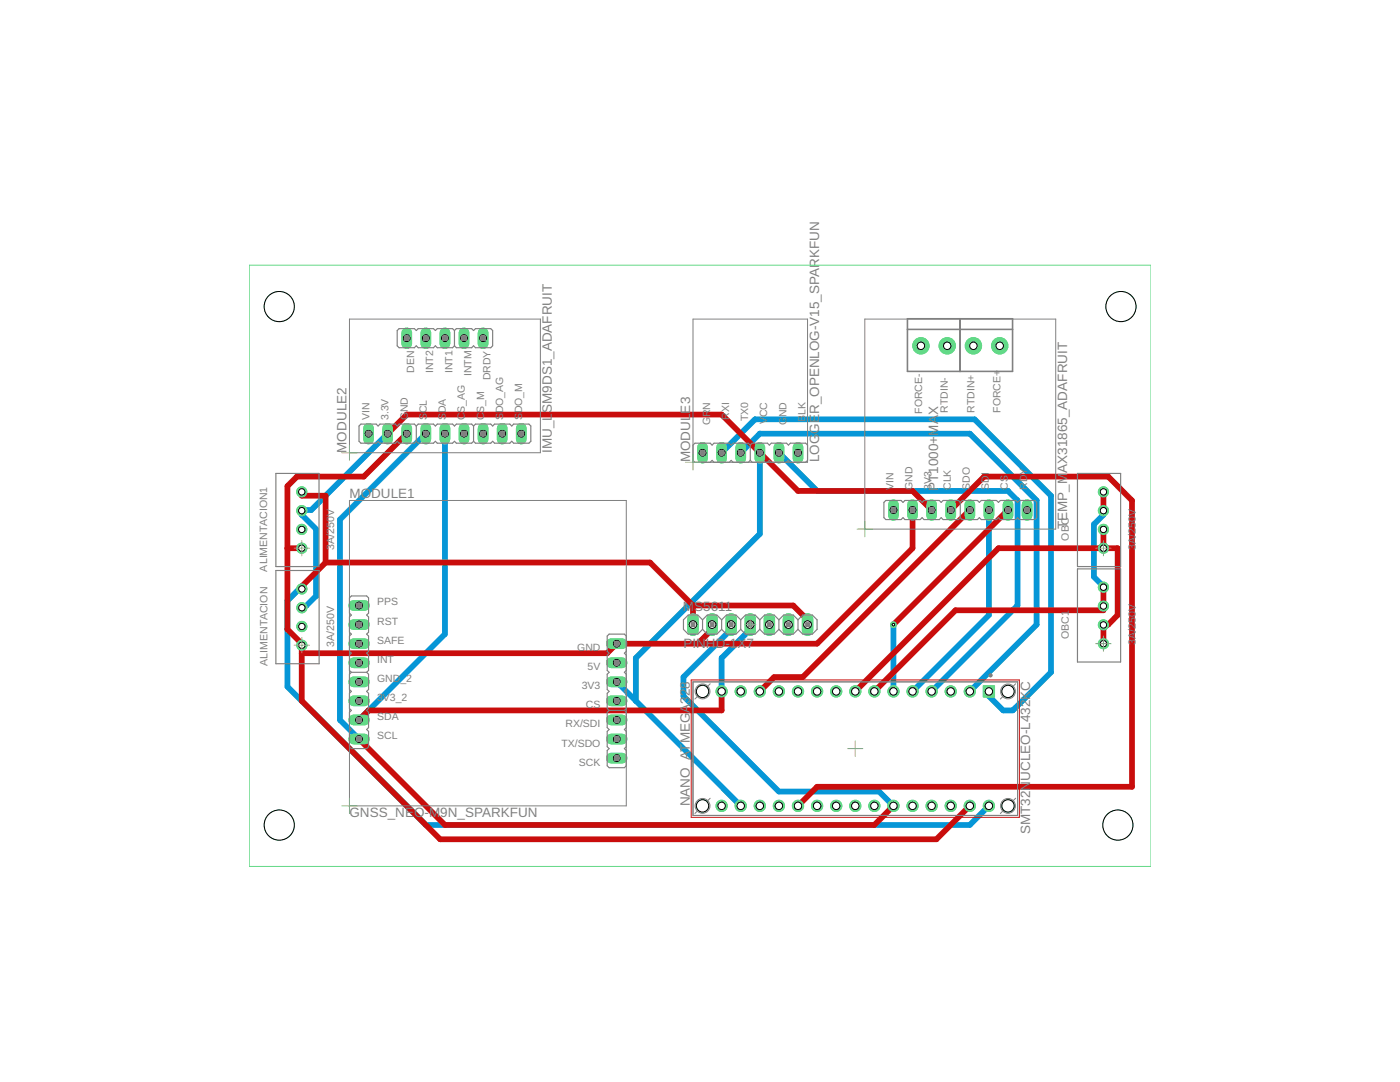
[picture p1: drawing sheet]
<svg xmlns="http://www.w3.org/2000/svg" width="279mm" height="216mm" viewBox="0 0 279 216" stroke-linecap="round" stroke-linejoin="round" font-family="sans-serif">
<defs><g id="words">
<g font-size="2.7" fill="#808080">
<text x="110.1" y="82.4" transform="rotate(-90 110.1 82.4)">SM9DS1_ADAFRUIT</text>
<text x="137.7" y="82.5" transform="rotate(-90 137.7 82.5)">E3</text>
<text x="187.3" y="82.9" transform="rotate(-90 187.3 82.9)">X</text>
<text x="69.2" y="90.3" transform="rotate(-90 69.2 90.3)">MODULE2</text>
<text x="110.1" y="90.3" transform="rotate(-90 110.1 90.3)">IMU_L</text>
<text x="137.7" y="92.2" transform="rotate(-90 137.7 92.2)">MODUL</text>
<text x="163.5" y="92.2" transform="rotate(-90 163.5 92.2)">LOGGER_OPENLOG-V15_SPARKFUN</text>
<text x="213" y="94.3" transform="rotate(-90 213 94.3)">AX31865_ADAFRUIT</text>
<text x="69.7" y="99.3">MODULE1</text>
<text x="187.3" y="98" transform="rotate(-90 187.3 98)">PT1000+MA</text>
<text x="213" y="105.6" transform="rotate(-90 213 105.6)">TEMP_M</text>
<text x="136.3" y="121.9">M</text>
<text x="138.5" y="121.9">S5611</text>
<text x="136.4" y="129.4">PINHD-1X7</text>
<text x="137.7" y="160.9" transform="rotate(-90 137.7 160.9)">NANO_ATMEGA328</text>
<text x="69.7" y="163.1">GNSS_NEO-M9N_SPARKFUN</text>
<text x="205.6" y="166.5" transform="rotate(-90 205.6 166.5)">SMT32NUCLEO-L432KC</text>
</g>
<g font-size="2.1" fill="#808080">
<text x="82.7" y="74.4" transform="rotate(-90 82.7 74.4)">DEN</text>
<text x="86.5" y="74.5" transform="rotate(-90 86.5 74.5)">INT2</text>
<text x="90.3" y="74.5" transform="rotate(-90 90.3 74.5)">INT1</text>
<text x="94.1" y="75.1" transform="rotate(-90 94.1 75.1)">INTM</text>
<text x="97.9" y="75.8" transform="rotate(-90 97.9 75.8)">DRDY</text>
<text x="73.7" y="83.9" transform="rotate(-90 73.7 83.9)">VIN</text>
<text x="77.6" y="83.9" transform="rotate(-90 77.6 83.9)">3.3V</text>
<text x="81.4" y="83.9" transform="rotate(-90 81.4 83.9)">G</text>
<text x="81.4" y="82.2" transform="rotate(-90 81.4 82.2)">ND</text>
<text x="85.2" y="83.9" transform="rotate(-90 85.2 83.9)">S</text>
<text x="85.2" y="82.5" transform="rotate(-90 85.2 82.5)">CL</text>
<text x="89" y="83.9" transform="rotate(-90 89 83.9)">S</text>
<text x="89" y="82.5" transform="rotate(-90 89 82.5)">DA</text>
<text x="92.8" y="83.9" transform="rotate(-90 92.8 83.9)">C</text>
<text x="92.8" y="82.4" transform="rotate(-90 92.8 82.4)">S_AG</text>
<text x="96.6" y="83.9" transform="rotate(-90 96.6 83.9)">C</text>
<text x="96.6" y="82.4" transform="rotate(-90 96.6 82.4)">S_M</text>
<text x="100.4" y="83.9" transform="rotate(-90 100.4 83.9)">S</text>
<text x="100.4" y="82.5" transform="rotate(-90 100.4 82.5)">DO_AG</text>
<text x="104.2" y="83.9" transform="rotate(-90 104.2 83.9)">S</text>
<text x="104.2" y="82.5" transform="rotate(-90 104.2 82.5)">DO_M</text>
<text x="145.5" y="83.7" transform="rotate(-90 145.5 83.7)">RXI</text>
<text x="153.1" y="83.3" transform="rotate(-90 153.1 83.3)">CC</text>
<text x="156.9" y="83.3" transform="rotate(-90 156.9 83.3)">ND</text>
<text x="184" y="82.5" transform="rotate(-90 184 82.5)">FORCE-</text>
<text x="189.2" y="82.3" transform="rotate(-90 189.2 82.3)">RTDIN-</text>
<text x="194.5" y="82.3" transform="rotate(-90 194.5 82.3)">RTDIN+</text>
<text x="199.6" y="82.3" transform="rotate(-90 199.6 82.3)">FORCE+</text>
<text x="141.7" y="84.9" transform="rotate(-90 141.7 84.9)">GRN</text>
<text x="149.3" y="84.1" transform="rotate(-90 149.3 84.1)">TX0</text>
<text x="153.1" y="84.7" transform="rotate(-90 153.1 84.7)">V</text>
<text x="156.9" y="84.9" transform="rotate(-90 156.9 84.9)">G</text>
<text x="160.7" y="84.2" transform="rotate(-90 160.7 84.2)">BLK</text>
<text x="197.4" y="94.9" transform="rotate(-90 197.4 94.9)">I</text>
<text x="205" y="94.8" transform="rotate(-90 205 94.8)">Y</text>
<text x="178.3" y="97.8" transform="rotate(-90 178.3 97.8)">VIN</text>
<text x="182.1" y="97.8" transform="rotate(-90 182.1 97.8)">GND</text>
<text x="185.9" y="97.8" transform="rotate(-90 185.9 97.8)">3V3</text>
<text x="189.7" y="97.8" transform="rotate(-90 189.7 97.8)">CLK</text>
<text x="193.5" y="97.8" transform="rotate(-90 193.5 97.8)">SDO</text>
<text x="197.4" y="97.8" transform="rotate(-90 197.4 97.8)">SD</text>
<text x="201.2" y="97.8" transform="rotate(-90 201.2 97.8)">CS</text>
<text x="205" y="97.8" transform="rotate(-90 205 97.8)">RD</text>
<text x="213.3" y="107.9" transform="rotate(-90 213.3 107.9)">OBC</text>
<text x="66.7" y="109.7" transform="rotate(-90 66.7 109.7)">3A/250V</text>
<text x="226.7" y="109.7" transform="rotate(-90 226.7 109.7)">3A/250V</text>
<text x="53.3" y="114" transform="rotate(-90 53.3 114)">ALIMENTACION1</text>
<text x="75.3" y="120.8">PPS</text>
<text x="75.3" y="124.6">RST</text>
<text x="66.7" y="129" transform="rotate(-90 66.7 129)">3A/250V</text>
<text x="75.3" y="128.4">SAFE</text>
<text x="115.2" y="129.9">GND</text>
<text x="213.3" y="127.5" transform="rotate(-90 213.3 127.5)">OBC1</text>
<text x="226.7" y="128.7" transform="rotate(-90 226.7 128.7)">3A/250V</text>
<text x="53.4" y="132.8" transform="rotate(-90 53.4 132.8)">ALIMENTACION</text>
<text x="75.3" y="132.2">INT</text>
<text x="75.3" y="136">GND_2</text>
<text x="116.1" y="137.5">3V3</text>
<text x="117.3" y="133.7">5V</text>
<text x="75.3" y="139.9">3V3_2</text>
<text x="75.3" y="143.7">SDA</text>
<text x="116.9" y="141.3">CS</text>
<text x="75.3" y="147.5">SCL</text>
<text x="112" y="149">TX/SDO</text>
<text x="112.9" y="145.1">RX/SDI</text>
<text x="115.5" y="152.8">SCK</text>
</g>
</g></defs>
<g fill="none" stroke="#0696d7" stroke-width="1.1">
<path d="M77.4 86.5l-15.3 15.3h-1.9v.9l2.9 2.9v13.3l-1.9 1.9-1 .5M85 86.5l-17.2 17.2v40l3.8 3.8M88.8 86.5v40l-17.2 17.2M144 90.3l6.7-6.6h43.8l15.2 15.2v35.3l-7.6 7.6h-1.9l-2.8-2.9v-.9M147.8 90.3l3.8-3.8h41.9l13.4 13.4v24.7l-13.4 13.4M151.6 90.3v16.2l-24.7 24.8v8.5M155.4 90.3l7.7 7.7h38.1l1.9 1.9v20.9l-17.2 17.2M60.2 117.5v-.5l-2.8 2.9v17.1l27.6 27.6h108.5l3.9-3.8M197.4 101.8v20.9l-15.3 15.3M220.2 101.9v.8l-1.9 1.9v10.5l1.9 1.9v.2M123.1 136.1l24.7 24.7M145.9 124.6v1l-9.5 9.5v3.8l19 19h20.1l2.8 2.9"/>
<path d="M149.7 124.6v1l-5.7 5.7v6.7M178.3 124.6v13.4"/>
</g>
<path d="M70.6 120.8h2.1" fill="none" stroke="#62d987" stroke-width="2.1"/>
<circle cx="71.6" cy="120.8" r=".68" fill="#fff" stroke="#000" stroke-width=".2"/>
<path d="M70.6 124.6h2.1" fill="none" stroke="#62d987" stroke-width="2.1"/>
<circle cx="71.6" cy="124.6" r=".68" fill="#fff" stroke="#000" stroke-width=".2"/>
<path d="M70.6 128.4h2.1" fill="none" stroke="#62d987" stroke-width="2.1"/>
<circle cx="71.6" cy="128.4" r=".68" fill="#fff" stroke="#000" stroke-width=".2"/>
<path d="M70.6 132.2h2.1" fill="none" stroke="#62d987" stroke-width="2.1"/>
<circle cx="71.6" cy="132.2" r=".68" fill="#fff" stroke="#000" stroke-width=".2"/>
<path d="M70.6 136.1h2.1" fill="none" stroke="#62d987" stroke-width="2.1"/>
<circle cx="71.6" cy="136.1" r=".68" fill="#fff" stroke="#000" stroke-width=".2"/>
<path d="M70.6 139.8h2.1" fill="none" stroke="#62d987" stroke-width="2.1"/>
<circle cx="71.6" cy="139.8" r=".68" fill="#fff" stroke="#000" stroke-width=".2"/>
<path d="M70.6 143.7h2.1" fill="none" stroke="#62d987" stroke-width="2.1"/>
<circle cx="71.6" cy="143.7" r=".68" fill="#fff" stroke="#000" stroke-width=".2"/>
<path d="M70.6 147.5h2.1" fill="none" stroke="#62d987" stroke-width="2.1"/>
<circle cx="71.6" cy="147.5" r=".68" fill="#fff" stroke="#000" stroke-width=".2"/>
<path d="M122 128.4h2.1" fill="none" stroke="#62d987" stroke-width="2.1"/>
<circle cx="123.1" cy="128.4" r=".68" fill="#fff" stroke="#000" stroke-width=".2"/>
<path d="M122 132.2h2.1" fill="none" stroke="#62d987" stroke-width="2.1"/>
<circle cx="123.1" cy="132.2" r=".68" fill="#fff" stroke="#000" stroke-width=".2"/>
<path d="M122 136.1h2.1" fill="none" stroke="#62d987" stroke-width="2.1"/>
<circle cx="123.1" cy="136.1" r=".68" fill="#fff" stroke="#000" stroke-width=".2"/>
<path d="M122 139.8h2.1" fill="none" stroke="#62d987" stroke-width="2.1"/>
<circle cx="123.1" cy="139.8" r=".68" fill="#fff" stroke="#000" stroke-width=".2"/>
<path d="M122 143.7h2.1" fill="none" stroke="#62d987" stroke-width="2.1"/>
<circle cx="123.1" cy="143.7" r=".68" fill="#fff" stroke="#000" stroke-width=".2"/>
<path d="M122 147.5h2.1" fill="none" stroke="#62d987" stroke-width="2.1"/>
<circle cx="123.1" cy="147.5" r=".68" fill="#fff" stroke="#000" stroke-width=".2"/>
<path d="M122 151.3h2.1" fill="none" stroke="#62d987" stroke-width="2.1"/>
<circle cx="123.1" cy="151.3" r=".68" fill="#fff" stroke="#000" stroke-width=".2"/>
<path d="M104 85.5v2.1" fill="none" stroke="#62d987" stroke-width="2.1"/>
<circle cx="104" cy="86.5" r=".68" fill="#fff" stroke="#000" stroke-width=".2"/>
<path d="M100.2 85.5v2.1" fill="none" stroke="#62d987" stroke-width="2.1"/>
<circle cx="100.2" cy="86.5" r=".68" fill="#fff" stroke="#000" stroke-width=".2"/>
<path d="M96.4 85.5v2.1" fill="none" stroke="#62d987" stroke-width="2.1"/>
<circle cx="96.4" cy="86.5" r=".68" fill="#fff" stroke="#000" stroke-width=".2"/>
<path d="M92.6 85.5v2.1" fill="none" stroke="#62d987" stroke-width="2.1"/>
<circle cx="92.6" cy="86.5" r=".68" fill="#fff" stroke="#000" stroke-width=".2"/>
<path d="M88.8 85.5v2.1" fill="none" stroke="#62d987" stroke-width="2.1"/>
<circle cx="88.8" cy="86.5" r=".68" fill="#fff" stroke="#000" stroke-width=".2"/>
<path d="M85 85.5v2.1" fill="none" stroke="#62d987" stroke-width="2.1"/>
<circle cx="85" cy="86.5" r=".68" fill="#fff" stroke="#000" stroke-width=".2"/>
<path d="M81.2 85.5v2.1" fill="none" stroke="#62d987" stroke-width="2.1"/>
<circle cx="81.2" cy="86.5" r=".68" fill="#fff" stroke="#000" stroke-width=".2"/>
<path d="M77.4 85.5v2.1" fill="none" stroke="#62d987" stroke-width="2.1"/>
<circle cx="77.4" cy="86.5" r=".68" fill="#fff" stroke="#000" stroke-width=".2"/>
<path d="M73.6 85.5v2.1" fill="none" stroke="#62d987" stroke-width="2.1"/>
<circle cx="73.6" cy="86.5" r=".68" fill="#fff" stroke="#000" stroke-width=".2"/>
<path d="M81.2 66.4v2.2" fill="none" stroke="#62d987" stroke-width="2.1"/>
<circle cx="81.2" cy="67.5" r=".68" fill="#fff" stroke="#000" stroke-width=".2"/>
<path d="M85 66.4v2.2" fill="none" stroke="#62d987" stroke-width="2.1"/>
<circle cx="85" cy="67.5" r=".68" fill="#fff" stroke="#000" stroke-width=".2"/>
<path d="M88.8 66.4v2.2" fill="none" stroke="#62d987" stroke-width="2.1"/>
<circle cx="88.8" cy="67.5" r=".68" fill="#fff" stroke="#000" stroke-width=".2"/>
<path d="M92.6 66.4v2.2" fill="none" stroke="#62d987" stroke-width="2.1"/>
<circle cx="92.6" cy="67.5" r=".68" fill="#fff" stroke="#000" stroke-width=".2"/>
<path d="M96.4 66.4v2.2" fill="none" stroke="#62d987" stroke-width="2.1"/>
<circle cx="96.4" cy="67.5" r=".68" fill="#fff" stroke="#000" stroke-width=".2"/>
<path d="M159.3 89.3v2.1" fill="none" stroke="#62d987" stroke-width="2.1"/>
<circle cx="159.3" cy="90.3" r=".68" fill="#fff" stroke="#000" stroke-width=".2"/>
<path d="M155.4 89.3v2.1" fill="none" stroke="#62d987" stroke-width="2.1"/>
<circle cx="155.4" cy="90.3" r=".68" fill="#fff" stroke="#000" stroke-width=".2"/>
<path d="M151.6 89.3v2.1" fill="none" stroke="#62d987" stroke-width="2.1"/>
<circle cx="151.6" cy="90.3" r=".68" fill="#fff" stroke="#000" stroke-width=".2"/>
<path d="M147.8 89.3v2.1" fill="none" stroke="#62d987" stroke-width="2.1"/>
<circle cx="147.8" cy="90.3" r=".68" fill="#fff" stroke="#000" stroke-width=".2"/>
<path d="M144 89.3v2.1" fill="none" stroke="#62d987" stroke-width="2.1"/>
<circle cx="144" cy="90.3" r=".68" fill="#fff" stroke="#000" stroke-width=".2"/>
<path d="M140.2 89.3v2.1" fill="none" stroke="#62d987" stroke-width="2.1"/>
<circle cx="140.2" cy="90.3" r=".68" fill="#fff" stroke="#000" stroke-width=".2"/>
<path d="M205 100.7v2.1" fill="none" stroke="#62d987" stroke-width="2.1"/>
<circle cx="205" cy="101.8" r=".68" fill="#fff" stroke="#000" stroke-width=".2"/>
<path d="M201.2 100.7v2.1" fill="none" stroke="#62d987" stroke-width="2.1"/>
<circle cx="201.2" cy="101.8" r=".68" fill="#fff" stroke="#000" stroke-width=".2"/>
<path d="M197.4 100.7v2.1" fill="none" stroke="#62d987" stroke-width="2.1"/>
<circle cx="197.4" cy="101.8" r=".68" fill="#fff" stroke="#000" stroke-width=".2"/>
<path d="M193.5 100.7v2.1" fill="none" stroke="#62d987" stroke-width="2.1"/>
<circle cx="193.5" cy="101.8" r=".68" fill="#fff" stroke="#000" stroke-width=".2"/>
<path d="M189.7 100.7v2.1" fill="none" stroke="#62d987" stroke-width="2.1"/>
<circle cx="189.7" cy="101.8" r=".68" fill="#fff" stroke="#000" stroke-width=".2"/>
<path d="M185.9 100.7v2.1" fill="none" stroke="#62d987" stroke-width="2.1"/>
<circle cx="185.9" cy="101.8" r=".68" fill="#fff" stroke="#000" stroke-width=".2"/>
<path d="M182.1 100.7v2.1" fill="none" stroke="#62d987" stroke-width="2.1"/>
<circle cx="182.1" cy="101.8" r=".68" fill="#fff" stroke="#000" stroke-width=".2"/>
<path d="M178.3 100.7v2.1" fill="none" stroke="#62d987" stroke-width="2.1"/>
<circle cx="178.3" cy="101.8" r=".68" fill="#fff" stroke="#000" stroke-width=".2"/>
<circle cx="194.3" cy="69" r="1.63" fill="#62d987" stroke="#62d987" stroke-width=".2"/>
<circle cx="194.3" cy="69" r=".74" fill="#fff" stroke="#000" stroke-width=".2"/>
<circle cx="199.5" cy="69" r="1.63" fill="#62d987" stroke="#62d987" stroke-width=".2"/>
<circle cx="199.5" cy="69" r=".74" fill="#fff" stroke="#000" stroke-width=".2"/>
<circle cx="183.8" cy="69" r="1.63" fill="#62d987" stroke="#62d987" stroke-width=".2"/>
<circle cx="183.8" cy="69" r=".74" fill="#fff" stroke="#000" stroke-width=".2"/>
<circle cx="189" cy="69" r="1.63" fill="#62d987" stroke="#62d987" stroke-width=".2"/>
<circle cx="189" cy="69" r=".74" fill="#fff" stroke="#000" stroke-width=".2"/>
<path d="M196.2 136.8h2.3v2.3h-2.3z" fill="#62d987" stroke="#62d987" stroke-width=".2"/>
<circle cx="197.4" cy="138" r=".74" fill="#fff" stroke="#000" stroke-width=".2"/>
<circle cx="193.5" cy="138" r="1.12" fill="#62d987" stroke="#62d987" stroke-width=".2"/>
<circle cx="193.5" cy="138" r=".74" fill="#fff" stroke="#000" stroke-width=".2"/>
<circle cx="189.7" cy="138" r="1.12" fill="#62d987" stroke="#62d987" stroke-width=".2"/>
<circle cx="189.7" cy="138" r=".74" fill="#fff" stroke="#000" stroke-width=".2"/>
<circle cx="185.9" cy="138" r="1.12" fill="#62d987" stroke="#62d987" stroke-width=".2"/>
<circle cx="185.9" cy="138" r=".74" fill="#fff" stroke="#000" stroke-width=".2"/>
<circle cx="182.1" cy="138" r="1.12" fill="#62d987" stroke="#62d987" stroke-width=".2"/>
<circle cx="182.1" cy="138" r=".74" fill="#fff" stroke="#000" stroke-width=".2"/>
<circle cx="178.3" cy="138" r="1.12" fill="#62d987" stroke="#62d987" stroke-width=".2"/>
<circle cx="178.3" cy="138" r=".74" fill="#fff" stroke="#000" stroke-width=".2"/>
<circle cx="174.5" cy="138" r="1.12" fill="#62d987" stroke="#62d987" stroke-width=".2"/>
<circle cx="174.5" cy="138" r=".74" fill="#fff" stroke="#000" stroke-width=".2"/>
<circle cx="170.7" cy="138" r="1.12" fill="#62d987" stroke="#62d987" stroke-width=".2"/>
<circle cx="170.7" cy="138" r=".74" fill="#fff" stroke="#000" stroke-width=".2"/>
<circle cx="166.9" cy="138" r="1.12" fill="#62d987" stroke="#62d987" stroke-width=".2"/>
<circle cx="166.9" cy="138" r=".74" fill="#fff" stroke="#000" stroke-width=".2"/>
<circle cx="163.1" cy="138" r="1.12" fill="#62d987" stroke="#62d987" stroke-width=".2"/>
<circle cx="163.1" cy="138" r=".74" fill="#fff" stroke="#000" stroke-width=".2"/>
<circle cx="159.3" cy="138" r="1.12" fill="#62d987" stroke="#62d987" stroke-width=".2"/>
<circle cx="159.3" cy="138" r=".74" fill="#fff" stroke="#000" stroke-width=".2"/>
<circle cx="155.4" cy="138" r="1.12" fill="#62d987" stroke="#62d987" stroke-width=".2"/>
<circle cx="155.4" cy="138" r=".74" fill="#fff" stroke="#000" stroke-width=".2"/>
<circle cx="151.6" cy="138" r="1.12" fill="#62d987" stroke="#62d987" stroke-width=".2"/>
<circle cx="151.6" cy="138" r=".74" fill="#fff" stroke="#000" stroke-width=".2"/>
<circle cx="147.8" cy="138" r="1.12" fill="#62d987" stroke="#62d987" stroke-width=".2"/>
<circle cx="147.8" cy="138" r=".74" fill="#fff" stroke="#000" stroke-width=".2"/>
<circle cx="144" cy="138" r="1.12" fill="#62d987" stroke="#62d987" stroke-width=".2"/>
<circle cx="144" cy="138" r=".74" fill="#fff" stroke="#000" stroke-width=".2"/>
<circle cx="144" cy="160.8" r="1.12" fill="#62d987" stroke="#62d987" stroke-width=".2"/>
<circle cx="144" cy="160.8" r=".74" fill="#fff" stroke="#000" stroke-width=".2"/>
<circle cx="147.8" cy="160.8" r="1.12" fill="#62d987" stroke="#62d987" stroke-width=".2"/>
<circle cx="147.8" cy="160.8" r=".74" fill="#fff" stroke="#000" stroke-width=".2"/>
<circle cx="151.6" cy="160.8" r="1.12" fill="#62d987" stroke="#62d987" stroke-width=".2"/>
<circle cx="151.6" cy="160.8" r=".74" fill="#fff" stroke="#000" stroke-width=".2"/>
<circle cx="155.4" cy="160.8" r="1.12" fill="#62d987" stroke="#62d987" stroke-width=".2"/>
<circle cx="155.4" cy="160.8" r=".74" fill="#fff" stroke="#000" stroke-width=".2"/>
<circle cx="159.3" cy="160.8" r="1.12" fill="#62d987" stroke="#62d987" stroke-width=".2"/>
<circle cx="159.3" cy="160.8" r=".74" fill="#fff" stroke="#000" stroke-width=".2"/>
<circle cx="163.1" cy="160.8" r="1.12" fill="#62d987" stroke="#62d987" stroke-width=".2"/>
<circle cx="163.1" cy="160.8" r=".74" fill="#fff" stroke="#000" stroke-width=".2"/>
<circle cx="166.9" cy="160.8" r="1.12" fill="#62d987" stroke="#62d987" stroke-width=".2"/>
<circle cx="166.9" cy="160.8" r=".74" fill="#fff" stroke="#000" stroke-width=".2"/>
<circle cx="170.7" cy="160.8" r="1.12" fill="#62d987" stroke="#62d987" stroke-width=".2"/>
<circle cx="170.7" cy="160.8" r=".74" fill="#fff" stroke="#000" stroke-width=".2"/>
<circle cx="174.5" cy="160.8" r="1.12" fill="#62d987" stroke="#62d987" stroke-width=".2"/>
<circle cx="174.5" cy="160.8" r=".74" fill="#fff" stroke="#000" stroke-width=".2"/>
<circle cx="178.3" cy="160.8" r="1.12" fill="#62d987" stroke="#62d987" stroke-width=".2"/>
<circle cx="178.3" cy="160.8" r=".74" fill="#fff" stroke="#000" stroke-width=".2"/>
<circle cx="182.1" cy="160.8" r="1.12" fill="#62d987" stroke="#62d987" stroke-width=".2"/>
<circle cx="182.1" cy="160.8" r=".74" fill="#fff" stroke="#000" stroke-width=".2"/>
<circle cx="185.9" cy="160.8" r="1.12" fill="#62d987" stroke="#62d987" stroke-width=".2"/>
<circle cx="185.9" cy="160.8" r=".74" fill="#fff" stroke="#000" stroke-width=".2"/>
<circle cx="189.7" cy="160.8" r="1.12" fill="#62d987" stroke="#62d987" stroke-width=".2"/>
<circle cx="189.7" cy="160.8" r=".74" fill="#fff" stroke="#000" stroke-width=".2"/>
<circle cx="193.5" cy="160.8" r="1.12" fill="#62d987" stroke="#62d987" stroke-width=".2"/>
<circle cx="193.5" cy="160.8" r=".74" fill="#fff" stroke="#000" stroke-width=".2"/>
<circle cx="197.4" cy="160.8" r="1.12" fill="#62d987" stroke="#62d987" stroke-width=".2"/>
<circle cx="197.4" cy="160.8" r=".74" fill="#fff" stroke="#000" stroke-width=".2"/>
<path d="M138.3 123.5v2.3" fill="none" stroke="#62d987" stroke-width="2.3"/>
<circle cx="138.3" cy="124.6" r=".76" fill="#fff" stroke="#000" stroke-width=".2"/>
<path d="M142.1 123.5v2.3" fill="none" stroke="#62d987" stroke-width="2.3"/>
<circle cx="142.1" cy="124.6" r=".76" fill="#fff" stroke="#000" stroke-width=".2"/>
<path d="M145.9 123.5v2.3" fill="none" stroke="#62d987" stroke-width="2.3"/>
<circle cx="145.9" cy="124.6" r=".76" fill="#fff" stroke="#000" stroke-width=".2"/>
<path d="M149.7 123.5v2.3" fill="none" stroke="#62d987" stroke-width="2.3"/>
<circle cx="149.7" cy="124.6" r=".76" fill="#fff" stroke="#000" stroke-width=".2"/>
<path d="M153.5 123.5v2.3" fill="none" stroke="#62d987" stroke-width="2.3"/>
<circle cx="153.5" cy="124.6" r=".76" fill="#fff" stroke="#000" stroke-width=".2"/>
<path d="M157.4 123.5v2.3" fill="none" stroke="#62d987" stroke-width="2.3"/>
<circle cx="157.4" cy="124.6" r=".76" fill="#fff" stroke="#000" stroke-width=".2"/>
<path d="M161.2 123.5v2.3" fill="none" stroke="#62d987" stroke-width="2.3"/>
<circle cx="161.2" cy="124.6" r=".76" fill="#fff" stroke="#000" stroke-width=".2"/>
<circle cx="60.2" cy="128.8" r="1.02" fill="#62d987" stroke="#62d987" stroke-width=".2"/>
<circle cx="60.2" cy="128.8" r=".64" fill="#fff" stroke="#000" stroke-width=".2"/>
<circle cx="60.2" cy="125" r="1.02" fill="#62d987" stroke="#62d987" stroke-width=".2"/>
<circle cx="60.2" cy="125" r=".64" fill="#fff" stroke="#000" stroke-width=".2"/>
<circle cx="60.2" cy="121.3" r="1.02" fill="#62d987" stroke="#62d987" stroke-width=".2"/>
<circle cx="60.2" cy="121.3" r=".64" fill="#fff" stroke="#000" stroke-width=".2"/>
<circle cx="60.2" cy="117.5" r="1.02" fill="#62d987" stroke="#62d987" stroke-width=".2"/>
<circle cx="60.2" cy="117.5" r=".64" fill="#fff" stroke="#000" stroke-width=".2"/>
<circle cx="220.2" cy="109.4" r="1.02" fill="#62d987" stroke="#62d987" stroke-width=".2"/>
<circle cx="220.2" cy="109.4" r=".64" fill="#fff" stroke="#000" stroke-width=".2"/>
<circle cx="220.2" cy="105.6" r="1.02" fill="#62d987" stroke="#62d987" stroke-width=".2"/>
<circle cx="220.2" cy="105.6" r=".64" fill="#fff" stroke="#000" stroke-width=".2"/>
<circle cx="220.2" cy="101.9" r="1.02" fill="#62d987" stroke="#62d987" stroke-width=".2"/>
<circle cx="220.2" cy="101.9" r=".64" fill="#fff" stroke="#000" stroke-width=".2"/>
<circle cx="220.2" cy="98.2" r="1.02" fill="#62d987" stroke="#62d987" stroke-width=".2"/>
<circle cx="220.2" cy="98.1" r=".64" fill="#fff" stroke="#000" stroke-width=".2"/>
<circle cx="60.2" cy="109.4" r="1.02" fill="#62d987" stroke="#62d987" stroke-width=".2"/>
<circle cx="60.2" cy="109.4" r=".64" fill="#fff" stroke="#000" stroke-width=".2"/>
<circle cx="60.2" cy="105.6" r="1.02" fill="#62d987" stroke="#62d987" stroke-width=".2"/>
<circle cx="60.2" cy="105.6" r=".64" fill="#fff" stroke="#000" stroke-width=".2"/>
<circle cx="60.2" cy="101.9" r="1.02" fill="#62d987" stroke="#62d987" stroke-width=".2"/>
<circle cx="60.2" cy="101.9" r=".64" fill="#fff" stroke="#000" stroke-width=".2"/>
<circle cx="60.2" cy="98.2" r="1.02" fill="#62d987" stroke="#62d987" stroke-width=".2"/>
<circle cx="60.2" cy="98.1" r=".64" fill="#fff" stroke="#000" stroke-width=".2"/>
<circle cx="220.2" cy="128.4" r="1.02" fill="#62d987" stroke="#62d987" stroke-width=".2"/>
<circle cx="220.2" cy="128.4" r=".64" fill="#fff" stroke="#000" stroke-width=".2"/>
<circle cx="220.2" cy="124.7" r="1.02" fill="#62d987" stroke="#62d987" stroke-width=".2"/>
<circle cx="220.2" cy="124.7" r=".64" fill="#fff" stroke="#000" stroke-width=".2"/>
<circle cx="220.2" cy="120.9" r="1.02" fill="#62d987" stroke="#62d987" stroke-width=".2"/>
<circle cx="220.2" cy="120.9" r=".64" fill="#fff" stroke="#000" stroke-width=".2"/>
<circle cx="220.2" cy="117.2" r="1.02" fill="#62d987" stroke="#62d987" stroke-width=".2"/>
<circle cx="220.2" cy="117.2" r=".64" fill="#fff" stroke="#000" stroke-width=".2"/>
<circle cx="178.3" cy="124.6" r=".57" fill="#62d987" stroke="#62d987" stroke-width=".2"/>
<circle cx="178.3" cy="124.6" r=".25" fill="#fff" stroke="#000" stroke-width=".2"/>
<g fill="none" stroke="#c90d0c" stroke-width="1.1">
<path d="M60.2 98.1v.8h4.8v13.3M77.4 86.5l3.8-3.8h62.8l15.3 15.3h22.8l3.8 3.8M81.2 86.5l-8.6 8.6h-13.3l-1.9 1.9v28.6l2.8 2.8v11.4l27.6 27.7h99.1l6.6-6.7M220.2 98.1v3.8M57.4 109.4h2.8M65 112.2l-4.8 4.8v.5M65 112.2h64.7l8.6 8.6M182.1 101.8v7.6l-19 19h-40l-1.9 1.9h-61M189.7 101.8l6.7-6.7h24.8l4.7 4.8v57.1h-62.8l-3.8 3.8M193.5 101.8l-33.3 33.3h-5.7l-2.9 2.9M201.2 101.8l-22.9 22.8M220.2 105.6v3.8"/>
<path d="M220.2 117.2v4.6h-29.5l-16.2 16.2M138.3 120.8v3.8M138.3 120.8h20l2.9 2.9v.9M142.1 124.6v1l-2.8 2.8M144 138v3.8h-70.4l-2 1.9M220.2 128.4v-3.8h1l1.9-1.9v-13.3h-23.8l-28.6 28.6M71.6 147.5l17.2 17.1h85.7l3.8-3.8"/>
</g>
<path d="M70.6 120.8h2.1" fill="none" stroke="#62d987" stroke-width="2.1"/>
<circle cx="71.6" cy="120.8" r=".68" fill="#fff" stroke="#000" stroke-width=".2"/>
<path d="M70.6 124.6h2.1" fill="none" stroke="#62d987" stroke-width="2.1"/>
<circle cx="71.6" cy="124.6" r=".68" fill="#fff" stroke="#000" stroke-width=".2"/>
<path d="M70.6 128.4h2.1" fill="none" stroke="#62d987" stroke-width="2.1"/>
<circle cx="71.6" cy="128.4" r=".68" fill="#fff" stroke="#000" stroke-width=".2"/>
<path d="M70.6 132.2h2.1" fill="none" stroke="#62d987" stroke-width="2.1"/>
<circle cx="71.6" cy="132.2" r=".68" fill="#fff" stroke="#000" stroke-width=".2"/>
<path d="M70.6 136.1h2.1" fill="none" stroke="#62d987" stroke-width="2.1"/>
<circle cx="71.6" cy="136.1" r=".68" fill="#fff" stroke="#000" stroke-width=".2"/>
<path d="M70.6 139.8h2.1" fill="none" stroke="#62d987" stroke-width="2.1"/>
<circle cx="71.6" cy="139.8" r=".68" fill="#fff" stroke="#000" stroke-width=".2"/>
<path d="M70.6 143.7h2.1" fill="none" stroke="#62d987" stroke-width="2.1"/>
<circle cx="71.6" cy="143.7" r=".68" fill="#fff" stroke="#000" stroke-width=".2"/>
<path d="M70.6 147.5h2.1" fill="none" stroke="#62d987" stroke-width="2.1"/>
<circle cx="71.6" cy="147.5" r=".68" fill="#fff" stroke="#000" stroke-width=".2"/>
<path d="M122 128.4h2.1" fill="none" stroke="#62d987" stroke-width="2.1"/>
<circle cx="123.1" cy="128.4" r=".68" fill="#fff" stroke="#000" stroke-width=".2"/>
<path d="M122 132.2h2.1" fill="none" stroke="#62d987" stroke-width="2.1"/>
<circle cx="123.1" cy="132.2" r=".68" fill="#fff" stroke="#000" stroke-width=".2"/>
<path d="M122 136.1h2.1" fill="none" stroke="#62d987" stroke-width="2.1"/>
<circle cx="123.1" cy="136.1" r=".68" fill="#fff" stroke="#000" stroke-width=".2"/>
<path d="M122 139.8h2.1" fill="none" stroke="#62d987" stroke-width="2.1"/>
<circle cx="123.1" cy="139.8" r=".68" fill="#fff" stroke="#000" stroke-width=".2"/>
<path d="M122 143.7h2.1" fill="none" stroke="#62d987" stroke-width="2.1"/>
<circle cx="123.1" cy="143.7" r=".68" fill="#fff" stroke="#000" stroke-width=".2"/>
<path d="M122 147.5h2.1" fill="none" stroke="#62d987" stroke-width="2.1"/>
<circle cx="123.1" cy="147.5" r=".68" fill="#fff" stroke="#000" stroke-width=".2"/>
<path d="M122 151.3h2.1" fill="none" stroke="#62d987" stroke-width="2.1"/>
<circle cx="123.1" cy="151.3" r=".68" fill="#fff" stroke="#000" stroke-width=".2"/>
<path d="M104 85.5v2.1" fill="none" stroke="#62d987" stroke-width="2.1"/>
<circle cx="104" cy="86.5" r=".68" fill="#fff" stroke="#000" stroke-width=".2"/>
<path d="M100.2 85.5v2.1" fill="none" stroke="#62d987" stroke-width="2.1"/>
<circle cx="100.2" cy="86.5" r=".68" fill="#fff" stroke="#000" stroke-width=".2"/>
<path d="M96.4 85.5v2.1" fill="none" stroke="#62d987" stroke-width="2.1"/>
<circle cx="96.4" cy="86.5" r=".68" fill="#fff" stroke="#000" stroke-width=".2"/>
<path d="M92.6 85.5v2.1" fill="none" stroke="#62d987" stroke-width="2.1"/>
<circle cx="92.6" cy="86.5" r=".68" fill="#fff" stroke="#000" stroke-width=".2"/>
<path d="M88.8 85.5v2.1" fill="none" stroke="#62d987" stroke-width="2.1"/>
<circle cx="88.8" cy="86.5" r=".68" fill="#fff" stroke="#000" stroke-width=".2"/>
<path d="M85 85.5v2.1" fill="none" stroke="#62d987" stroke-width="2.1"/>
<circle cx="85" cy="86.5" r=".68" fill="#fff" stroke="#000" stroke-width=".2"/>
<path d="M81.2 85.5v2.1" fill="none" stroke="#62d987" stroke-width="2.1"/>
<circle cx="81.2" cy="86.5" r=".68" fill="#fff" stroke="#000" stroke-width=".2"/>
<path d="M77.4 85.5v2.1" fill="none" stroke="#62d987" stroke-width="2.1"/>
<circle cx="77.4" cy="86.5" r=".68" fill="#fff" stroke="#000" stroke-width=".2"/>
<path d="M73.6 85.5v2.1" fill="none" stroke="#62d987" stroke-width="2.1"/>
<circle cx="73.6" cy="86.5" r=".68" fill="#fff" stroke="#000" stroke-width=".2"/>
<path d="M81.2 66.4v2.2" fill="none" stroke="#62d987" stroke-width="2.1"/>
<circle cx="81.2" cy="67.5" r=".68" fill="#fff" stroke="#000" stroke-width=".2"/>
<path d="M85 66.4v2.2" fill="none" stroke="#62d987" stroke-width="2.1"/>
<circle cx="85" cy="67.5" r=".68" fill="#fff" stroke="#000" stroke-width=".2"/>
<path d="M88.8 66.4v2.2" fill="none" stroke="#62d987" stroke-width="2.1"/>
<circle cx="88.8" cy="67.5" r=".68" fill="#fff" stroke="#000" stroke-width=".2"/>
<path d="M92.6 66.4v2.2" fill="none" stroke="#62d987" stroke-width="2.1"/>
<circle cx="92.6" cy="67.5" r=".68" fill="#fff" stroke="#000" stroke-width=".2"/>
<path d="M96.4 66.4v2.2" fill="none" stroke="#62d987" stroke-width="2.1"/>
<circle cx="96.4" cy="67.5" r=".68" fill="#fff" stroke="#000" stroke-width=".2"/>
<path d="M159.3 89.3v2.1" fill="none" stroke="#62d987" stroke-width="2.1"/>
<circle cx="159.3" cy="90.3" r=".68" fill="#fff" stroke="#000" stroke-width=".2"/>
<path d="M155.4 89.3v2.1" fill="none" stroke="#62d987" stroke-width="2.1"/>
<circle cx="155.4" cy="90.3" r=".68" fill="#fff" stroke="#000" stroke-width=".2"/>
<path d="M151.6 89.3v2.1" fill="none" stroke="#62d987" stroke-width="2.1"/>
<circle cx="151.6" cy="90.3" r=".68" fill="#fff" stroke="#000" stroke-width=".2"/>
<path d="M147.8 89.3v2.1" fill="none" stroke="#62d987" stroke-width="2.1"/>
<circle cx="147.8" cy="90.3" r=".68" fill="#fff" stroke="#000" stroke-width=".2"/>
<path d="M144 89.3v2.1" fill="none" stroke="#62d987" stroke-width="2.1"/>
<circle cx="144" cy="90.3" r=".68" fill="#fff" stroke="#000" stroke-width=".2"/>
<path d="M140.2 89.3v2.1" fill="none" stroke="#62d987" stroke-width="2.1"/>
<circle cx="140.2" cy="90.3" r=".68" fill="#fff" stroke="#000" stroke-width=".2"/>
<path d="M205 100.7v2.1" fill="none" stroke="#62d987" stroke-width="2.1"/>
<circle cx="205" cy="101.8" r=".68" fill="#fff" stroke="#000" stroke-width=".2"/>
<path d="M201.2 100.7v2.1" fill="none" stroke="#62d987" stroke-width="2.1"/>
<circle cx="201.2" cy="101.8" r=".68" fill="#fff" stroke="#000" stroke-width=".2"/>
<path d="M197.4 100.7v2.1" fill="none" stroke="#62d987" stroke-width="2.1"/>
<circle cx="197.4" cy="101.8" r=".68" fill="#fff" stroke="#000" stroke-width=".2"/>
<path d="M193.5 100.7v2.1" fill="none" stroke="#62d987" stroke-width="2.1"/>
<circle cx="193.5" cy="101.8" r=".68" fill="#fff" stroke="#000" stroke-width=".2"/>
<path d="M189.7 100.7v2.1" fill="none" stroke="#62d987" stroke-width="2.1"/>
<circle cx="189.7" cy="101.8" r=".68" fill="#fff" stroke="#000" stroke-width=".2"/>
<path d="M185.9 100.7v2.1" fill="none" stroke="#62d987" stroke-width="2.1"/>
<circle cx="185.9" cy="101.8" r=".68" fill="#fff" stroke="#000" stroke-width=".2"/>
<path d="M182.1 100.7v2.1" fill="none" stroke="#62d987" stroke-width="2.1"/>
<circle cx="182.1" cy="101.8" r=".68" fill="#fff" stroke="#000" stroke-width=".2"/>
<path d="M178.3 100.7v2.1" fill="none" stroke="#62d987" stroke-width="2.1"/>
<circle cx="178.3" cy="101.8" r=".68" fill="#fff" stroke="#000" stroke-width=".2"/>
<circle cx="194.3" cy="69" r="1.63" fill="#62d987" stroke="#62d987" stroke-width=".2"/>
<circle cx="194.3" cy="69" r=".74" fill="#fff" stroke="#000" stroke-width=".2"/>
<circle cx="199.5" cy="69" r="1.63" fill="#62d987" stroke="#62d987" stroke-width=".2"/>
<circle cx="199.5" cy="69" r=".74" fill="#fff" stroke="#000" stroke-width=".2"/>
<circle cx="183.8" cy="69" r="1.63" fill="#62d987" stroke="#62d987" stroke-width=".2"/>
<circle cx="183.8" cy="69" r=".74" fill="#fff" stroke="#000" stroke-width=".2"/>
<circle cx="189" cy="69" r="1.63" fill="#62d987" stroke="#62d987" stroke-width=".2"/>
<circle cx="189" cy="69" r=".74" fill="#fff" stroke="#000" stroke-width=".2"/>
<path d="M196.2 136.8h2.3v2.3h-2.3z" fill="#62d987" stroke="#62d987" stroke-width=".2"/>
<circle cx="197.4" cy="138" r=".74" fill="#fff" stroke="#000" stroke-width=".2"/>
<circle cx="193.5" cy="138" r="1.12" fill="#62d987" stroke="#62d987" stroke-width=".2"/>
<circle cx="193.5" cy="138" r=".74" fill="#fff" stroke="#000" stroke-width=".2"/>
<circle cx="189.7" cy="138" r="1.12" fill="#62d987" stroke="#62d987" stroke-width=".2"/>
<circle cx="189.7" cy="138" r=".74" fill="#fff" stroke="#000" stroke-width=".2"/>
<circle cx="185.9" cy="138" r="1.12" fill="#62d987" stroke="#62d987" stroke-width=".2"/>
<circle cx="185.9" cy="138" r=".74" fill="#fff" stroke="#000" stroke-width=".2"/>
<circle cx="182.1" cy="138" r="1.12" fill="#62d987" stroke="#62d987" stroke-width=".2"/>
<circle cx="182.1" cy="138" r=".74" fill="#fff" stroke="#000" stroke-width=".2"/>
<circle cx="178.3" cy="138" r="1.12" fill="#62d987" stroke="#62d987" stroke-width=".2"/>
<circle cx="178.3" cy="138" r=".74" fill="#fff" stroke="#000" stroke-width=".2"/>
<circle cx="174.5" cy="138" r="1.12" fill="#62d987" stroke="#62d987" stroke-width=".2"/>
<circle cx="174.5" cy="138" r=".74" fill="#fff" stroke="#000" stroke-width=".2"/>
<circle cx="170.7" cy="138" r="1.12" fill="#62d987" stroke="#62d987" stroke-width=".2"/>
<circle cx="170.7" cy="138" r=".74" fill="#fff" stroke="#000" stroke-width=".2"/>
<circle cx="166.9" cy="138" r="1.12" fill="#62d987" stroke="#62d987" stroke-width=".2"/>
<circle cx="166.9" cy="138" r=".74" fill="#fff" stroke="#000" stroke-width=".2"/>
<circle cx="163.1" cy="138" r="1.12" fill="#62d987" stroke="#62d987" stroke-width=".2"/>
<circle cx="163.1" cy="138" r=".74" fill="#fff" stroke="#000" stroke-width=".2"/>
<circle cx="159.3" cy="138" r="1.12" fill="#62d987" stroke="#62d987" stroke-width=".2"/>
<circle cx="159.3" cy="138" r=".74" fill="#fff" stroke="#000" stroke-width=".2"/>
<circle cx="155.4" cy="138" r="1.12" fill="#62d987" stroke="#62d987" stroke-width=".2"/>
<circle cx="155.4" cy="138" r=".74" fill="#fff" stroke="#000" stroke-width=".2"/>
<circle cx="151.6" cy="138" r="1.12" fill="#62d987" stroke="#62d987" stroke-width=".2"/>
<circle cx="151.6" cy="138" r=".74" fill="#fff" stroke="#000" stroke-width=".2"/>
<circle cx="147.8" cy="138" r="1.12" fill="#62d987" stroke="#62d987" stroke-width=".2"/>
<circle cx="147.8" cy="138" r=".74" fill="#fff" stroke="#000" stroke-width=".2"/>
<circle cx="144" cy="138" r="1.12" fill="#62d987" stroke="#62d987" stroke-width=".2"/>
<circle cx="144" cy="138" r=".74" fill="#fff" stroke="#000" stroke-width=".2"/>
<circle cx="144" cy="160.8" r="1.12" fill="#62d987" stroke="#62d987" stroke-width=".2"/>
<circle cx="144" cy="160.8" r=".74" fill="#fff" stroke="#000" stroke-width=".2"/>
<circle cx="147.8" cy="160.8" r="1.12" fill="#62d987" stroke="#62d987" stroke-width=".2"/>
<circle cx="147.8" cy="160.8" r=".74" fill="#fff" stroke="#000" stroke-width=".2"/>
<circle cx="151.6" cy="160.8" r="1.12" fill="#62d987" stroke="#62d987" stroke-width=".2"/>
<circle cx="151.6" cy="160.8" r=".74" fill="#fff" stroke="#000" stroke-width=".2"/>
<circle cx="155.4" cy="160.8" r="1.12" fill="#62d987" stroke="#62d987" stroke-width=".2"/>
<circle cx="155.4" cy="160.8" r=".74" fill="#fff" stroke="#000" stroke-width=".2"/>
<circle cx="159.3" cy="160.8" r="1.12" fill="#62d987" stroke="#62d987" stroke-width=".2"/>
<circle cx="159.3" cy="160.8" r=".74" fill="#fff" stroke="#000" stroke-width=".2"/>
<circle cx="163.1" cy="160.8" r="1.12" fill="#62d987" stroke="#62d987" stroke-width=".2"/>
<circle cx="163.1" cy="160.8" r=".74" fill="#fff" stroke="#000" stroke-width=".2"/>
<circle cx="166.9" cy="160.8" r="1.12" fill="#62d987" stroke="#62d987" stroke-width=".2"/>
<circle cx="166.9" cy="160.8" r=".74" fill="#fff" stroke="#000" stroke-width=".2"/>
<circle cx="170.7" cy="160.8" r="1.12" fill="#62d987" stroke="#62d987" stroke-width=".2"/>
<circle cx="170.7" cy="160.8" r=".74" fill="#fff" stroke="#000" stroke-width=".2"/>
<circle cx="174.5" cy="160.8" r="1.12" fill="#62d987" stroke="#62d987" stroke-width=".2"/>
<circle cx="174.5" cy="160.8" r=".74" fill="#fff" stroke="#000" stroke-width=".2"/>
<circle cx="178.3" cy="160.8" r="1.12" fill="#62d987" stroke="#62d987" stroke-width=".2"/>
<circle cx="178.3" cy="160.8" r=".74" fill="#fff" stroke="#000" stroke-width=".2"/>
<circle cx="182.1" cy="160.8" r="1.12" fill="#62d987" stroke="#62d987" stroke-width=".2"/>
<circle cx="182.1" cy="160.8" r=".74" fill="#fff" stroke="#000" stroke-width=".2"/>
<circle cx="185.9" cy="160.8" r="1.12" fill="#62d987" stroke="#62d987" stroke-width=".2"/>
<circle cx="185.9" cy="160.8" r=".74" fill="#fff" stroke="#000" stroke-width=".2"/>
<circle cx="189.7" cy="160.8" r="1.12" fill="#62d987" stroke="#62d987" stroke-width=".2"/>
<circle cx="189.7" cy="160.8" r=".74" fill="#fff" stroke="#000" stroke-width=".2"/>
<circle cx="193.5" cy="160.8" r="1.12" fill="#62d987" stroke="#62d987" stroke-width=".2"/>
<circle cx="193.5" cy="160.8" r=".74" fill="#fff" stroke="#000" stroke-width=".2"/>
<circle cx="197.4" cy="160.8" r="1.12" fill="#62d987" stroke="#62d987" stroke-width=".2"/>
<circle cx="197.4" cy="160.8" r=".74" fill="#fff" stroke="#000" stroke-width=".2"/>
<path d="M138.3 123.5v2.3" fill="none" stroke="#62d987" stroke-width="2.3"/>
<circle cx="138.3" cy="124.6" r=".76" fill="#fff" stroke="#000" stroke-width=".2"/>
<path d="M142.1 123.5v2.3" fill="none" stroke="#62d987" stroke-width="2.3"/>
<circle cx="142.1" cy="124.6" r=".76" fill="#fff" stroke="#000" stroke-width=".2"/>
<path d="M145.9 123.5v2.3" fill="none" stroke="#62d987" stroke-width="2.3"/>
<circle cx="145.9" cy="124.6" r=".76" fill="#fff" stroke="#000" stroke-width=".2"/>
<path d="M149.7 123.5v2.3" fill="none" stroke="#62d987" stroke-width="2.3"/>
<circle cx="149.7" cy="124.6" r=".76" fill="#fff" stroke="#000" stroke-width=".2"/>
<path d="M153.5 123.5v2.3" fill="none" stroke="#62d987" stroke-width="2.3"/>
<circle cx="153.5" cy="124.6" r=".76" fill="#fff" stroke="#000" stroke-width=".2"/>
<path d="M157.4 123.5v2.3" fill="none" stroke="#62d987" stroke-width="2.3"/>
<circle cx="157.4" cy="124.6" r=".76" fill="#fff" stroke="#000" stroke-width=".2"/>
<path d="M161.2 123.5v2.3" fill="none" stroke="#62d987" stroke-width="2.3"/>
<circle cx="161.2" cy="124.6" r=".76" fill="#fff" stroke="#000" stroke-width=".2"/>
<circle cx="60.2" cy="128.8" r="1.02" fill="#62d987" stroke="#62d987" stroke-width=".2"/>
<circle cx="60.2" cy="128.8" r=".64" fill="#fff" stroke="#000" stroke-width=".2"/>
<circle cx="60.2" cy="125" r="1.02" fill="#62d987" stroke="#62d987" stroke-width=".2"/>
<circle cx="60.2" cy="125" r=".64" fill="#fff" stroke="#000" stroke-width=".2"/>
<circle cx="60.2" cy="121.3" r="1.02" fill="#62d987" stroke="#62d987" stroke-width=".2"/>
<circle cx="60.2" cy="121.3" r=".64" fill="#fff" stroke="#000" stroke-width=".2"/>
<circle cx="60.2" cy="117.5" r="1.02" fill="#62d987" stroke="#62d987" stroke-width=".2"/>
<circle cx="60.2" cy="117.5" r=".64" fill="#fff" stroke="#000" stroke-width=".2"/>
<circle cx="220.2" cy="109.4" r="1.02" fill="#62d987" stroke="#62d987" stroke-width=".2"/>
<circle cx="220.2" cy="109.4" r=".64" fill="#fff" stroke="#000" stroke-width=".2"/>
<circle cx="220.2" cy="105.6" r="1.02" fill="#62d987" stroke="#62d987" stroke-width=".2"/>
<circle cx="220.2" cy="105.6" r=".64" fill="#fff" stroke="#000" stroke-width=".2"/>
<circle cx="220.2" cy="101.9" r="1.02" fill="#62d987" stroke="#62d987" stroke-width=".2"/>
<circle cx="220.2" cy="101.9" r=".64" fill="#fff" stroke="#000" stroke-width=".2"/>
<circle cx="220.2" cy="98.2" r="1.02" fill="#62d987" stroke="#62d987" stroke-width=".2"/>
<circle cx="220.2" cy="98.1" r=".64" fill="#fff" stroke="#000" stroke-width=".2"/>
<circle cx="60.2" cy="109.4" r="1.02" fill="#62d987" stroke="#62d987" stroke-width=".2"/>
<circle cx="60.2" cy="109.4" r=".64" fill="#fff" stroke="#000" stroke-width=".2"/>
<circle cx="60.2" cy="105.6" r="1.02" fill="#62d987" stroke="#62d987" stroke-width=".2"/>
<circle cx="60.2" cy="105.6" r=".64" fill="#fff" stroke="#000" stroke-width=".2"/>
<circle cx="60.2" cy="101.9" r="1.02" fill="#62d987" stroke="#62d987" stroke-width=".2"/>
<circle cx="60.2" cy="101.9" r=".64" fill="#fff" stroke="#000" stroke-width=".2"/>
<circle cx="60.2" cy="98.2" r="1.02" fill="#62d987" stroke="#62d987" stroke-width=".2"/>
<circle cx="60.2" cy="98.1" r=".64" fill="#fff" stroke="#000" stroke-width=".2"/>
<circle cx="220.2" cy="128.4" r="1.02" fill="#62d987" stroke="#62d987" stroke-width=".2"/>
<circle cx="220.2" cy="128.4" r=".64" fill="#fff" stroke="#000" stroke-width=".2"/>
<circle cx="220.2" cy="124.7" r="1.02" fill="#62d987" stroke="#62d987" stroke-width=".2"/>
<circle cx="220.2" cy="124.7" r=".64" fill="#fff" stroke="#000" stroke-width=".2"/>
<circle cx="220.2" cy="120.9" r="1.02" fill="#62d987" stroke="#62d987" stroke-width=".2"/>
<circle cx="220.2" cy="120.9" r=".64" fill="#fff" stroke="#000" stroke-width=".2"/>
<circle cx="220.2" cy="117.2" r="1.02" fill="#62d987" stroke="#62d987" stroke-width=".2"/>
<circle cx="220.2" cy="117.2" r=".64" fill="#fff" stroke="#000" stroke-width=".2"/>
<circle cx="178.3" cy="124.6" r=".57" fill="#62d987" stroke="#62d987" stroke-width=".2"/>
<circle cx="178.3" cy="124.6" r=".25" fill="#fff" stroke="#000" stroke-width=".2"/>
<path d="M137.9 135.7h65.5v27.4h-65.5z" fill="none" stroke="#c90d0c" stroke-width=".2"/>
<g fill="none" stroke="#808080" stroke-width=".2">
<path d="M57.3 59.6l-3.1 3.1M225.2 59.6l-3 3.1M69.7 63.7h38.1v26.6h-38.1zM138.3 63.7h22.9v28.5h-22.9zM172.6 63.7h38.1v41.9h-38.1zM69.7 99.9h55.3v60.9h-55.3zM138.3 136.1h64.8v26.6h-64.8zM141.7 136.4l-3 3.1M202.7 136.4l-3.1 3.1M141.7 159.3l-3 3M202.7 159.3l-3.1 3M57.3 163.1l-3.1 3.1"/>
<path d="M224.6 163.1l-3 3.1"/>
<circle cx="55.7" cy="61.2" r="1.48"/>
<circle cx="223.7" cy="61.2" r="1.48"/>
<circle cx="140.2" cy="138" r="1.48"/>
<circle cx="201.2" cy="138" r="1.48"/>
<circle cx="55.7" cy="164.6" r="1.48"/>
<circle cx="140.2" cy="160.8" r="1.48"/>
<circle cx="201.2" cy="160.8" r="1.48"/>
<circle cx="223.1" cy="164.6" r="1.48"/>
</g>
<g fill="none" stroke="#808080" stroke-width=".23">
<path d="M90.7 66l-.4-.4h-3l-.4 .4-.4-.4h-3l-.4 .4-.4-.4h-3l-.4 .4v3l.4 .4h3l.4-.4 .4 .4h3l.4-.4 .4 .4h3l.4-.4M90.7 66l.4-.4h3l.4 .4 .4-.4h3l.4 .4v3l-.4 .4h-3l-.4-.4-.4 .4h-3l-.4-.4M90.7 66v3M55.1 94.5h8.6v18.6h-8.6zM83.1 85l-.4-.4h-3l-.4 .4-.4-.4h-3.1l-.3 .4-.4-.4h-3.1l-.4 .4v3.1l.4 .3h3.1l.4-.3 .3 .3h3.1l.4-.3 .4 .3h3l.4-.3M83.1 88.1l.4 .3h3l.4-.3 .4 .3h3l.4-.3 .4 .3h3l.4-.3M83.1 85l.4-.4h3l.4 .4 .4-.4h3l.4 .4 .4-.4h3l.4 .4M83.1 85v3.1M94.5 85l.4-.4h3l.4 .4 .4-.4h3l.4 .4 .4-.4h3.1l.3 .4v3.1l-.3 .3h-3.1l-.4-.3-.4 .3h-3l-.4-.3-.4 .3h-3l-.4-.3M94.5 85v3.1M149.7 88.8l-.3-.4h-3.1l-.4 .4-.4-.4h-3l-.4 .4-.4-.4h-3l-.4 .4v3.1l.4 .3h3l.4-.3 .4 .3h3l.4-.3 .4 .3h3.1l.3-.3M149.7 88.8l.4-.4h3.1l.3 .4 .4-.4h3.1l.4 .4 .3-.4h3.1l.4 .4v3.1l-.4 .3h-3.1l-.3-.3-.4 .3h-3.1l-.4-.3-.3 .3h-3.1l-.4-.3"/>
<path d="M149.7 88.8v3.1M215 94.5h8.6v18.6h-8.6zM55.1 113.8h8.6v18.6h-8.6zM191.6 100.2l.4-.3h3.1l.4 .3 .3-.3h3.1l.4 .3 .3-.3h3.1l.4 .3 .4-.3h3l.4 .3v3.1l-.4 .4h-3l-.4-.4-.4 .4h-3.1l-.3-.4-.4 .4h-3.1l-.3-.4-.4 .4h-3.1l-.4-.4M191.6 100.2l-.3-.3h-3.1l-.4 .3-.3-.3h-3.1l-.4 .3-.4-.3h-3l-.4 .3-.4-.3h-3l-.4 .3v3.1l.4 .4h3l.4-.4 .4 .4h3l.4-.4 .4 .4h3.1l.3-.4 .4 .4h3.1l.3-.4M191.6 100.2v3.1M215 113.5h8.6v18.6h-8.6zM70.1 134.2l-.4-.4v-3.1l.4-.4-.4-.3v-3.1l.4-.4-.4-.3v-3.1l.4-.4-.4-.4v-3l.4-.4h3.1l.4 .4v3l-.4 .4 .4 .4v3.1l-.4 .3 .4 .4v3.1l-.4 .3 .4 .4v3.1l-.4 .4M70.1 134.2l-.4 .3v3.1l.4 .4-.4 .3v3.1l.4 .4-.4 .3v3.1l.4 .4-.4 .3v3.1l.4 .4h3.1l.4-.4v-3.1l-.4-.3 .4-.4v-3.1l-.4-.3 .4-.4v-3.1l-.4-.3 .4-.4v-3.1l-.4-.3M70.1 134.2h3.1M140.2 123.7l-.9-1h-1.9l-1 1v1.9l1 .9h1.9l.9-.9M140.2 125.6l1 .9h1.9l.9-.9"/>
<path d="M140.2 123.7l1-1h1.9l.9 1M140.2 123.7v1.9M144 125.6l1 .9h1.9l.9-.9M144 123.7l1-1h1.9l.9 1M144 123.7v1.9M147.8 125.6l1 .9h1.9l.9-.9M147.8 123.7l1-1h1.9l.9 1M147.8 123.7v1.9M151.6 125.6l1 .9h1.9l.9-.9M151.6 123.7l1-1h1.9l.9 1M151.6 123.7v1.9M155.4 125.6l1 .9h1.9l1-.9"/>
<path d="M155.4 123.7l1-1h1.9l1 1M155.4 123.7v1.9M159.3 123.7l.9-1h1.9l1 1v1.9l-1 .9h-1.9l-.9-.9M159.3 123.7v1.9M121.6 141.8l-.4-.4v-3.1l.4-.3-.4-.4v-3.1l.4-.3-.4-.4v-3.1l.4-.4-.4-.3v-3.1l.4-.4h3l.4 .4v3.1l-.4 .3 .4 .4v3.1l-.4 .4 .4 .3v3.1l-.4 .4 .4 .3v3.1l-.4 .4M121.6 141.8l-.4 .3v3.1l.4 .4-.4 .3v3.1l.4 .4-.4 .4v3l.4 .4h3l.4-.4v-3l-.4-.4 .4-.4v-3.1l-.4-.3 .4-.4v-3.1l-.4-.3M121.6 141.8h3"/>
</g>
<path d="M181.1 63.6h21v10.5h-21zM181.1 65.7h21M191.6 63.6v10.5" fill="none" stroke="#808080" stroke-width=".32"/>
<circle cx="197.7" cy="134.8" r=".3" fill="#808080" stroke="#808080" stroke-width=".2"/>
<g fill="#808080" stroke="#808080" stroke-width=".2">
<path d="M71.2 120.4h.9v.9h-.9z"/>
<path d="M71.2 124.2h.9v.9h-.9z"/>
<path d="M71.2 128h.9v.9h-.9z"/>
<path d="M71.2 131.8h.9v.9h-.9z"/>
<path d="M71.2 135.6h.9v.9h-.9z"/>
<path d="M71.2 139.4h.9v.9h-.9z"/>
<path d="M71.2 143.2h.9v.9h-.9z"/>
<path d="M71.2 147h.9v.9h-.9z"/>
<path d="M122.6 128h.9v.9h-.9z"/>
<path d="M122.6 131.8h.9v.9h-.9z"/>
<path d="M122.6 135.6h.9v.9h-.9z"/>
<path d="M122.6 139.4h.9v.9h-.9z"/>
<path d="M122.6 143.2h.9v.9h-.9z"/>
<path d="M122.6 147h.9v.9h-.9z"/>
<path d="M122.6 150.8h.9v.9h-.9z"/>
<path d="M103.6 86.1h.9v.9h-.9z"/>
<path d="M99.8 86.1h.9v.9h-.9z"/>
<path d="M95.9 86.1h1v.9h-1z"/>
<path d="M92.1 86.1h1v.9h-1z"/>
<path d="M88.3 86.1h1v.9h-1z"/>
<path d="M84.5 86.1h.9v.9h-.9z"/>
<path d="M80.7 86.1h.9v.9h-.9z"/>
<path d="M76.9 86.1h.9v.9h-.9z"/>
<path d="M73.1 86.1h.9v.9h-.9z"/>
<path d="M80.7 67h.9v.9h-.9z"/>
<path d="M84.5 67h.9v.9h-.9z"/>
<path d="M88.3 67h1v.9h-1z"/>
<path d="M95.9 67h1v.9h-1z"/>
<path d="M92.1 67h1v.9h-1z"/>
<path d="M158.8 89.9h.9v.9h-.9z"/>
<path d="M155 89.9h.9v.9h-.9z"/>
<path d="M151.2 89.9h.9v.9h-.9z"/>
<path d="M147.4 89.9h.9v.9h-.9z"/>
<path d="M143.6 89.9h.9v.9h-.9z"/>
<path d="M139.7 89.9h1v.9h-1z"/>
<path d="M204.5 101.3h.9v.9h-.9z"/>
<path d="M200.7 101.3h.9v.9h-.9z"/>
<path d="M196.9 101.3h.9v.9h-.9z"/>
<path d="M193.1 101.3h.9v.9h-.9z"/>
<path d="M189.3 101.3h.9v.9h-.9z"/>
<path d="M185.5 101.3h.9v.9h-.9z"/>
<path d="M181.7 101.3h.9v.9h-.9z"/>
<path d="M177.8 101.3h1v.9h-1z"/>
<path d="M157 124.2h.7v.8h-.7z"/>
<path d="M153.2 124.2h.7v.8h-.7z"/>
<path d="M149.4 124.2h.7v.8h-.7z"/>
<path d="M145.5 124.2h.8v.8h-.8z"/>
<path d="M141.7 124.2h.8v.8h-.8z"/>
<path d="M137.9 124.2h.8v.8h-.8z"/>
<path d="M160.8 124.2h.7v.8h-.7z"/>
</g>
<g fill="none" stroke="#afd134" stroke-width=".2">
<path d="M68.2 90.3h3.1M69.7 88.8v3.1M136.8 92.2h3M138.3 90.7v3.1M58.7 109.4h3M60.2 107.9v3M171.1 105.6h3M172.6 104.1v3M218.7 109.4h3M220.2 107.9v3M58.7 128.8h3.1M60.2 127.2v3.1"/>
<path d="M148.6 124.6h2.2M149.7 123.5v2.2M218.7 128.4h3M220.2 126.9v3.1M69.7 159.3v3M169.2 149.4h3M170.7 147.8v3.1M68.2 160.8h3.1"/>
</g>
<circle cx="55.7" cy="61.2" r="3" fill="none" stroke="#62d986" stroke-width=".2"/>
<circle cx="55.7" cy="61.2" r="3" fill="#fff" stroke="#000" stroke-width=".2"/>
<circle cx="55.7" cy="164.6" r="3" fill="none" stroke="#62d986" stroke-width=".2"/>
<circle cx="55.7" cy="164.6" r="3" fill="#fff" stroke="#000" stroke-width=".2"/>
<circle cx="223.1" cy="164.6" r="3" fill="none" stroke="#62d986" stroke-width=".2"/>
<circle cx="223.1" cy="164.6" r="3" fill="#fff" stroke="#000" stroke-width=".2"/>
<circle cx="223.7" cy="61.2" r="3" fill="none" stroke="#62d986" stroke-width=".2"/>
<circle cx="223.7" cy="61.2" r="3" fill="#fff" stroke="#000" stroke-width=".2"/>
<g fill="none" stroke="#62d986" stroke-width=".2">
<path d="M49.7 52.9h180v120h-180z"/>
<circle cx="140.2" cy="138" r="1.23"/>
</g>
<circle cx="140.2" cy="138" r="1.23" fill="#fff" stroke="#000" stroke-width=".2"/>
<circle cx="140.2" cy="160.8" r="1.23" fill="none" stroke="#62d986" stroke-width=".2"/>
<circle cx="140.2" cy="160.8" r="1.23" fill="#fff" stroke="#000" stroke-width=".2"/>
<circle cx="201.2" cy="138" r="1.23" fill="none" stroke="#62d986" stroke-width=".2"/>
<circle cx="201.2" cy="138" r="1.23" fill="#fff" stroke="#000" stroke-width=".2"/>
<circle cx="201.2" cy="160.8" r="1.23" fill="none" stroke="#62d986" stroke-width=".2"/>
<circle cx="201.2" cy="160.8" r="1.23" fill="#fff" stroke="#000" stroke-width=".2"/>
<use href="#words"/>
</svg>
